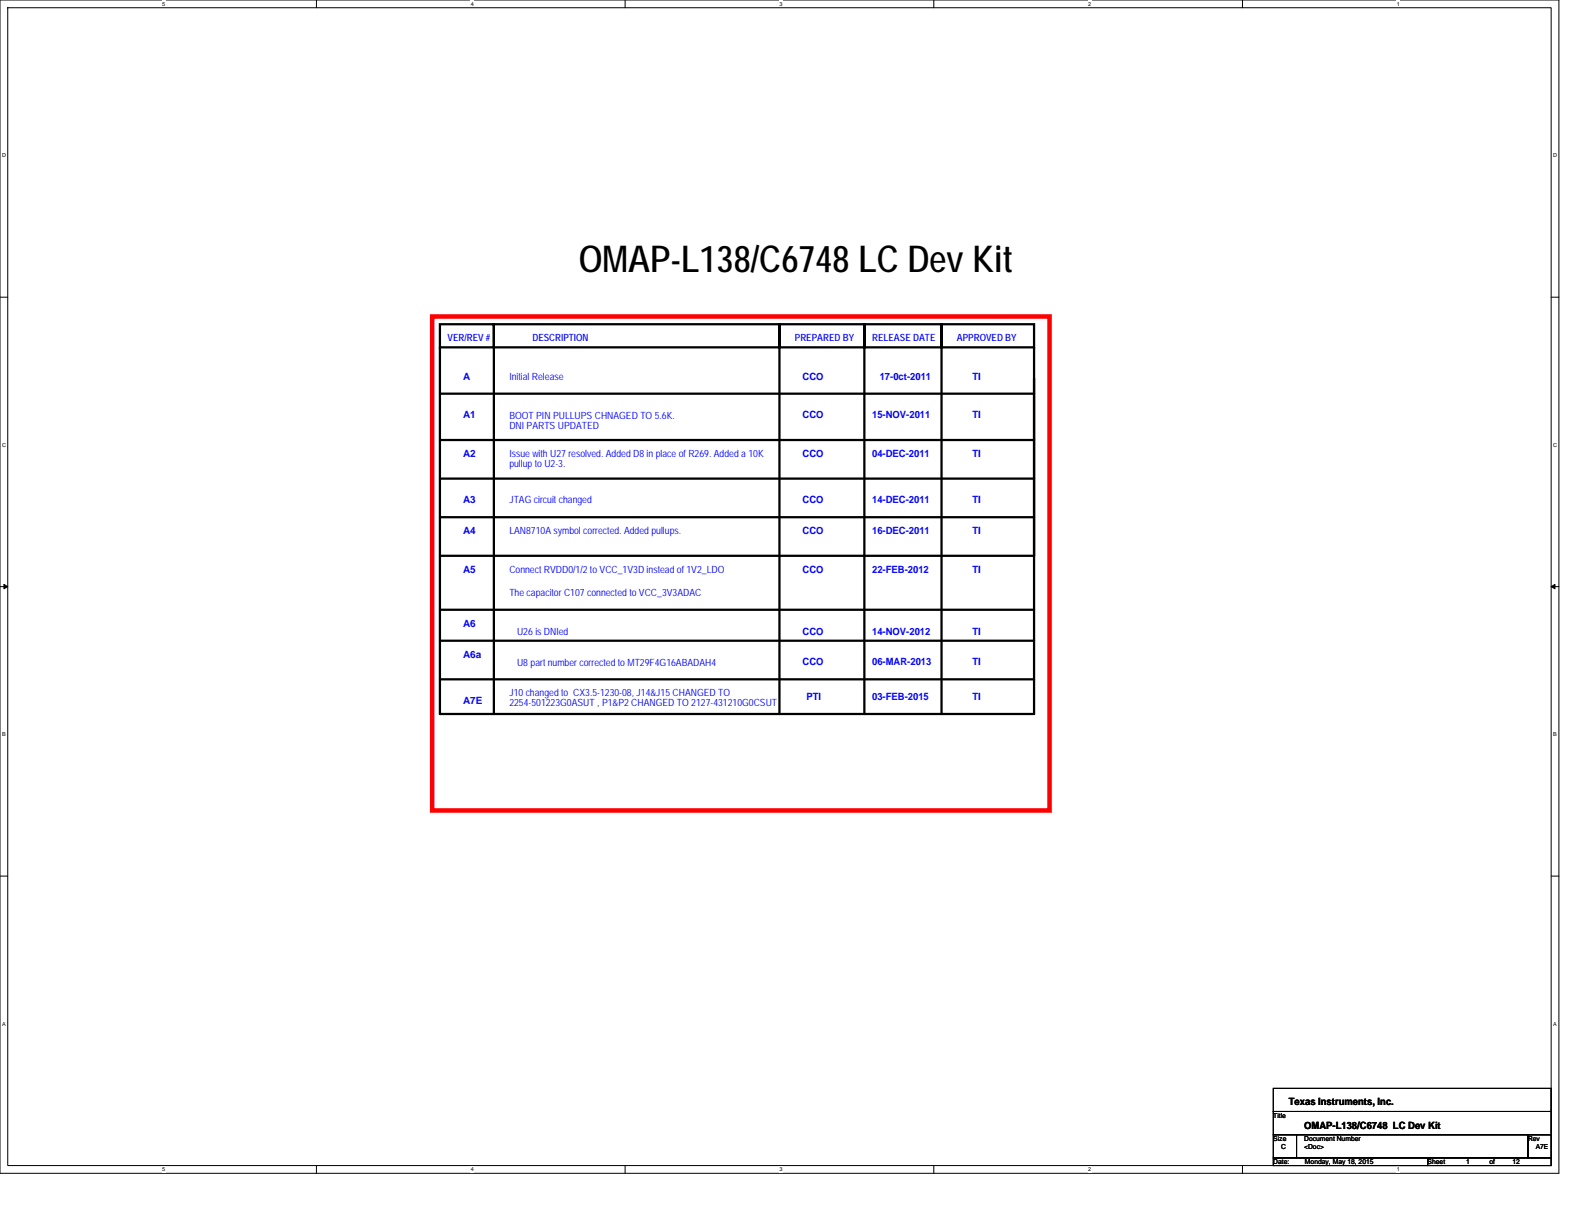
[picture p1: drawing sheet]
<svg xmlns="http://www.w3.org/2000/svg" width="279mm" height="216mm" viewBox="0 0 279 216" stroke-linecap="round" stroke-linejoin="round" font-family="sans-serif">
<defs><g id="words">
<text font-size="6.6" x="102.9" y="48.4">OMAP-L138/C6748 LC Dev Kit</text>
<g font-size="1.8" fill="#00f">
<text x="79.6" y="60.7">VER/REV #</text>
<text x="94.6" y="60.7">DESCRIPTION</text>
<text x="141.3" y="60.7">PREPARED BY</text>
<text x="155" y="60.7">RELEASE DATE</text>
<text x="170.1" y="60.7">APPROVED BY</text>
<text x="82.3" y="67.5">A</text>
<text x="90.5" y="67.5">Initial Release</text>
<text x="142.6" y="67.5">CCO</text>
<text x="156.4" y="67.5">17-0ct-2011</text>
<text x="172.8" y="67.5">TI</text>
<text x="82.3" y="74.4">A1</text>
<text x="90.5" y="74.4">BOOT PIN PULLUPS CHNAGED TO 5.6K.</text>
<text x="90.5" y="76.2">DNI PARTS UPDATED</text>
<text x="142.6" y="74.4">CCO</text>
<text x="155" y="74.4">15-NOV-2011</text>
<text x="172.8" y="74.4">TI</text>
<text x="82.3" y="81.2">A2</text>
<text x="90.5" y="81.2">Issue with U27 resolved. Added D8 in place of R269. Added a 10K</text>
<text x="90.5" y="83">pullup to U2-3.</text>
<text x="142.6" y="81.2">CCO</text>
<text x="155" y="81.2">04-DEC-2011</text>
<text x="172.8" y="81.2">TI</text>
<text x="82.3" y="89.4">A3</text>
<text x="90.5" y="89.5">JTAG circuit changed</text>
<text x="142.6" y="89.4">CCO</text>
<text x="155" y="89.4">14-DEC-2011</text>
<text x="172.8" y="89.4">TI</text>
<text x="82.3" y="94.9">A4</text>
<text x="90.5" y="95">LAN8710A symbol corrected. Added pullups.</text>
<text x="142.6" y="94.9">CCO</text>
<text x="155" y="94.9">16-DEC-2011</text>
<text x="172.8" y="94.9">TI</text>
<text x="82.3" y="101.8">A5</text>
<text x="90.5" y="101.8">Connect RVDD0/1/2 to VCC_1V3D instead of 1V2_LDO</text>
<text x="142.6" y="101.8">CCO</text>
<text x="155" y="101.8">22-FEB-2012</text>
<text x="172.8" y="101.8">TI</text>
<text x="90.5" y="105.9">The capacitor C107 connected to VCC_3V3ADAC</text>
<text x="82.3" y="111.4">A6</text>
<text x="91.9" y="112.8">U26 is DNIed</text>
<text x="142.6" y="112.8">CCO</text>
<text x="155" y="112.8">14-NOV-2012</text>
<text x="172.8" y="112.8">TI</text>
<text x="82.3" y="116.9">A6a</text>
<text x="91.9" y="118.3">U8 part number corrected to MT29F4G16ABADAH4</text>
<text x="142.6" y="118.2">CCO</text>
<text x="155" y="118.2">06-MAR-2013</text>
<text x="172.8" y="118.2">TI</text>
<text x="82.3" y="125.1">A7E</text>
<text x="90.5" y="123.7">J10 changed to CX3.5-1230-08, J14&amp;J15 CHANGED TO</text>
<text x="90.5" y="125.5">2254-501223G0ASUT , P1&amp;P2 CHANGED TO 2127-431210G0CSUT</text>
<text x="143.3" y="124.4">PTI</text>
<text x="155" y="124.4">03-FEB-2015</text>
<text x="172.8" y="124.4">TI</text>
</g>
<g font-size="1.8">
<text x="229.1" y="196.4">Texas Instruments, Inc.</text>
<text x="231.8" y="200.5">OMAP-L138/C6748 LC Dev Kit</text>
</g>
<g font-size="1.2">
<text x="226.3" y="198.6">Title</text>
<text x="226.3" y="202.8">Size</text>
<text x="231.8" y="202.8">Document Number</text>
<text x="271.6" y="202.8">Rev</text>
<text x="226.3" y="206.9">Date:</text>
<text x="227.7" y="204.1">C</text>
<text x="231.8" y="204.1">&lt;Doc&gt;</text>
<text x="231.9" y="206.9">Monday, May 18, 2015</text>
<text x="253.7" y="206.9">Sheet</text>
<text x="260.6" y="206.9">1</text>
<text x="264.7" y="206.9">of</text>
<text x="268.8" y="206.9">12</text>
<text x="272.9" y="204.1">A7E</text>
</g>
<g font-size="1">
<text x="28.8" y="1">5</text>
<text x="83.7" y="1">4</text>
<text x="138.5" y="1">3</text>
<text x="193.4" y="1">2</text>
<text x="248.3" y="1">1</text>
<text x=".4" y="28">D</text>
<text x="276.1" y="28">D</text>
<text x=".4" y="79.4">C</text>
<text x="276.1" y="79.4">C</text>
<text x=".4" y="130.9">B</text>
<text x="276.1" y="130.9">B</text>
<text x=".4" y="182.3">A</text>
<text x="276.1" y="182.3">A</text>
<text x="28.8" y="208.2">5</text>
<text x="83.7" y="208.2">4</text>
<text x="138.5" y="208.2">3</text>
<text x="193.4" y="208.2">2</text>
<text x="248.3" y="208.2">1</text>
</g>
</g></defs>
<path d="M0 0h277.1v208.5h-277.1zM1.4 1.4h274.3v205.7h-274.3z" fill="none" stroke="#000" stroke-width=".18"/>
<g fill="#fff">
<path d="M28.8 .1h.6v1.1h-.6z"/>
<path d="M28.8 207.3h.6v1.1h-.6z"/>
</g>
<path d="M56.2 0v1.4M56.2 207.1v1.4" fill="none" stroke="#000" stroke-width=".18"/>
<g fill="#fff">
<path d="M83.7 .1h.5v1.1h-.5z"/>
<path d="M83.7 207.3h.5v1.1h-.5z"/>
</g>
<path d="M111.1 0v1.4M111.1 207.1v1.4" fill="none" stroke="#000" stroke-width=".18"/>
<g fill="#fff">
<path d="M138.5 .1h.6v1.1h-.6z"/>
<path d="M138.5 207.3h.6v1.1h-.6z"/>
</g>
<path d="M166 0v1.4M166 207.1v1.4" fill="none" stroke="#000" stroke-width=".18"/>
<g fill="#fff">
<path d="M193.4 .1h.6v1.1h-.6z"/>
<path d="M193.4 207.3h.6v1.1h-.6z"/>
</g>
<path d="M220.8 0v1.4M220.8 207.1v1.4" fill="none" stroke="#000" stroke-width=".18"/>
<g fill="#fff">
<path d="M248.3 .1h.5v1.1h-.5z"/>
<path d="M248.3 207.3h.5v1.1h-.5z"/>
<path d="M.4 27.1h.7v1.1h-.7z"/>
<path d="M276.1 27.1h.7v1.1h-.7z"/>
<path d="M.4 78.5h.7v1.1h-.7z"/>
<path d="M276.1 78.5h.7v1.1h-.7z"/>
</g>
<path d="M0 52.8h1.4M275.7 52.8h1.4" fill="none" stroke="#000" stroke-width=".18"/>
<g fill="#fff">
<path d="M.4 130h.6v1.1h-.6z"/>
<path d="M276.1 130h.6v1.1h-.6z"/>
</g>
<path d="M0 104.2h1.4M275.7 104.2h1.4" fill="none" stroke="#000" stroke-width=".18"/>
<path d="M.7 103.8l.7 .4-.7 .4zM275.7 104.2l.7-.4v.8z" fill="#000" stroke="#000" stroke-width=".18"/>
<g fill="#fff">
<path d="M.4 181.4h.6v1.1h-.6z"/>
<path d="M276.1 181.4h.6v1.1h-.6z"/>
</g>
<path d="M0 155.7h1.4M275.7 155.7h1.4M226.3 193.4h49.4v4.1h-49.4zM226.3 197.5h49.4v4.1h-49.4zM226.3 201.6h4.1v4.1h-4.1zM226.3 205.7h27.4v1.4h-27.4zM230.4 201.6h41.2v4.1h-41.2zM253.7 205.7h22v1.4h-22zM271.6 201.6h4.1v4.1h-4.1z" fill="none" stroke="#000" stroke-width=".18"/>
<g fill="none" stroke="#000" stroke-width=".4">
<path d="M78.2 57.6h9.6v4.1h-9.6zM87.8 57.6h50.7v4.1h-50.7zM138.5 57.6h15.1v4.1h-15.1zM153.6 57.6h13.7v4.1h-13.7zM167.3 57.6h16.5v4.1h-16.5zM78.2 61.7v65.2h105.6v-59.7M78.2 70h105.6M78.2 78.2h105.6M87.8 61.7v65.2M138.5 61.7v65.2M153.6 61.7v65.2M167.3 61.7v65.2"/>
<path d="M183.8 61.7v37.1h-105.6M78.2 91.9h105.6M78.2 85h105.6M78.2 108.4h105.6M78.2 113.9h105.6M78.2 120.7h105.6"/>
</g>
<path d="M76.8 56.2h109.7v87.8h-109.7z" fill="none" stroke="#f00" stroke-width=".8"/>
<use href="#words"/>
</svg>
